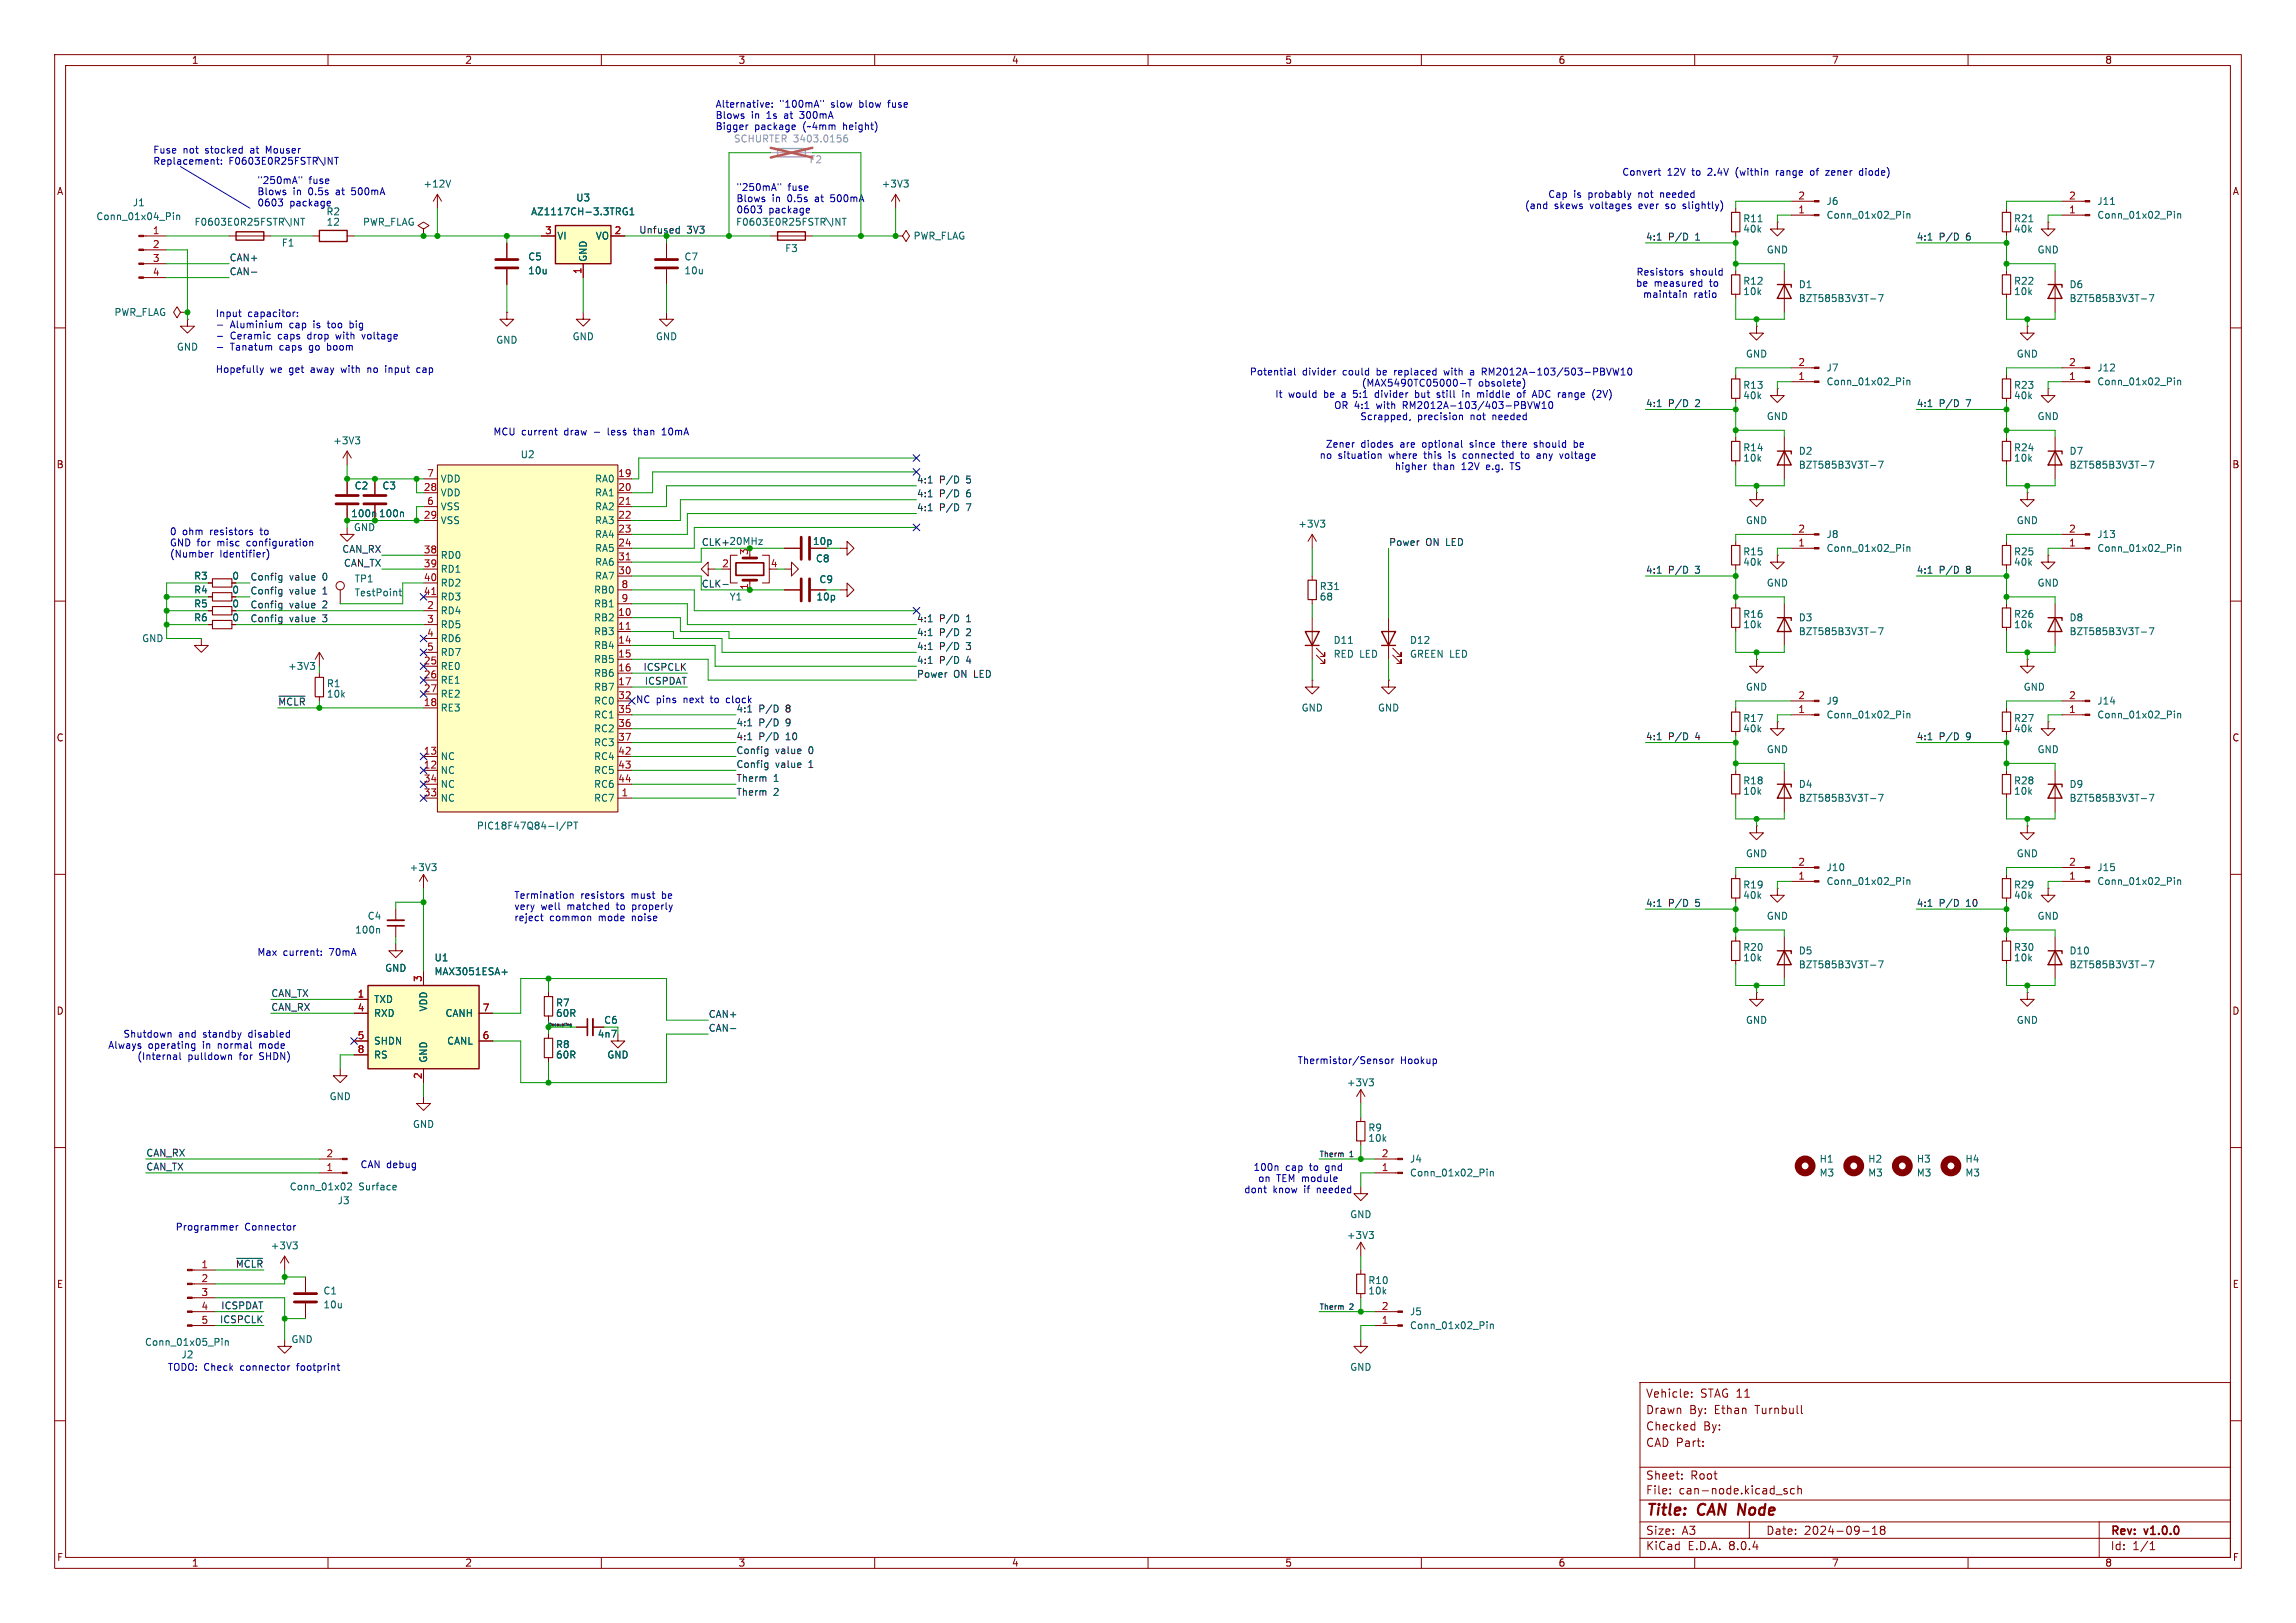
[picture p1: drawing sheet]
<svg xmlns="http://www.w3.org/2000/svg" width="420mm" height="297mm" viewBox="0 0 420 297" stroke-linecap="round" stroke-linejoin="round" font-family="sans-serif">
<defs><g id="words">
<g font-size="2.8" fill="#840000">
<text x="301" y="277.9">Title:</text>
<text x="310.6" y="277.9">CAN Node</text>
</g>
<g font-size="2.1" fill="#840000">
<text x="301" y="256">Vehicle:</text>
<text x="311" y="256">STAG 11</text>
<text x="301" y="262">Checked</text>
<text x="301" y="259">Drawn</text>
<text x="309" y="259">By:</text>
<text x="311.6" y="262">By:</text>
<text x="313.7" y="259">Ethan</text>
<text x="321.2" y="259">Turnbull</text>
<text x="301" y="265">CAD Part:</text>
<text x="301" y="273.7">File:</text>
<text x="301" y="271">Sheet:</text>
<text x="307.1" y="273.7">can-node.kicad_sch</text>
<text x="309.2" y="271">Root</text>
<text x="301" y="281.1">Size:</text>
<text x="307.6" y="281.1">A3</text>
<text x="323" y="281.1">Date:</text>
<text x="330" y="281.1">2024-09-18</text>
<text x="386" y="281.3">Rev:</text>
<text x="392.4" y="281.3">v1.0.0</text>
<text x="301" y="283.9">KiCad</text>
<text x="308.7" y="283.9">E.D.A.</text>
<text x="316.3" y="283.9">8.0.4</text>
<text x="386" y="283.9">Id:</text>
<text x="390.1" y="283.9">1/1</text>
</g>
<g font-size="1.8" fill="#840000">
<text x="35" y="11.9">1</text>
<text x="85" y="11.9">2</text>
<text x="135" y="11.9">3</text>
<text x="185" y="11.9">4</text>
<text x="235" y="11.9">5</text>
<text x="285" y="11.9">6</text>
<text x="335" y="11.9">7</text>
<text x="385" y="11.9">8</text>
<text x="10.3" y="35.9">A</text>
<text x="408.3" y="35.9">A</text>
<text x="10.3" y="85.9">B</text>
<text x="408.2" y="85.9">B</text>
<text x="148.6" y="99.9">10p</text>
<text x="42.4" y="106.3">0</text>
<text x="42.4" y="113.9">0</text>
<text x="42.4" y="111.4">0</text>
<text x="42.4" y="108.8">0</text>
<text x="10.3" y="135.9">C</text>
<text x="408.2" y="135.9">C</text>
<text x="10.3" y="185.9">D</text>
<text x="408.2" y="185.9">D</text>
<text x="10.3" y="235.9">E</text>
<text x="408.3" y="235.9">E</text>
<text x="10.3" y="285.9">F</text>
<text x="35" y="286.9">1</text>
<text x="85" y="286.9">2</text>
<text x="135" y="286.9">3</text>
<text x="185" y="286.9">4</text>
<text x="235" y="286.9">5</text>
<text x="285" y="286.9">6</text>
<text x="335" y="286.9">7</text>
<text x="385" y="286.9">8</text>
<text x="408.3" y="285.9">F</text>
</g>
<g font-size="1.8" fill="#0000c2">
<text x="130.8" y="19.8">Alternative:</text>
<text x="130.8" y="21.8">Blows</text>
<text x="130.8" y="23.9">Bigger</text>
<text x="137.4" y="21.8">in</text>
<text x="138" y="23.9">package</text>
<text x="140.3" y="21.8">1s</text>
<text x="142.6" y="19.8">&quot;100mA&quot;</text>
<text x="143.8" y="21.8">at</text>
<text x="146.8" y="21.8">300mA</text>
<text x="147" y="23.9">(~4mm</text>
<text x="152.1" y="19.8">slow</text>
<text x="154.5" y="23.9">height)</text>
<text x="157.5" y="19.8">blow</text>
<text x="162.9" y="19.8">fuse</text>
<text x="27.9" y="28.2">Fuse</text>
<text x="33.5" y="28.2">not</text>
<text x="37.7" y="28.2">stocked</text>
<text x="46.1" y="28.2">at</text>
<text x="49.1" y="28.2">Mouser</text>
<text x="27.9" y="30.2">Replacement:</text>
<text x="41.9" y="30.2">F0603E0R25FSTR\INT</text>
<text x="47" y="33.8">&quot;250mA&quot;</text>
<text x="47" y="35.8">Blows</text>
<text x="53.6" y="35.8">in</text>
<text x="56.5" y="33.8">fuse</text>
<text x="56.5" y="35.8">0.5s</text>
<text x="61.8" y="35.8">at</text>
<text x="64.8" y="35.8">500mA</text>
<text x="134.6" y="35">&quot;250mA&quot;</text>
<text x="144.1" y="35">fuse</text>
<text x="296.7" y="32.4">Convert</text>
<text x="305" y="32.4">12V</text>
<text x="309.6" y="32.4">to</text>
<text x="312.7" y="32.4">2.4V</text>
<text x="318" y="32.4">(within</text>
<text x="325.6" y="32.4">range</text>
<text x="332" y="32.4">of</text>
<text x="335.1" y="32.4">zener</text>
<text x="341.4" y="32.4">diode)</text>
<text x="47" y="37.9">0603</text>
<text x="53" y="37.9">package</text>
<text x="59.6" y="39.6">R2</text>
<text x="134.6" y="37.1">Blows</text>
<text x="134.6" y="39.1">0603</text>
<text x="140.6" y="39.1">package</text>
<text x="141.2" y="37.1">in</text>
<text x="144.2" y="37.1">0.5s</text>
<text x="149.4" y="37.1">at</text>
<text x="152.4" y="37.1">500mA</text>
<text x="278.8" y="38.5">(and</text>
<text x="283.1" y="36.4">Cap</text>
<text x="284.3" y="38.5">skews</text>
<text x="287.8" y="36.4">is</text>
<text x="290.7" y="36.4">probably</text>
<text x="291" y="38.5">voltages</text>
<text x="300" y="36.4">not</text>
<text x="300.1" y="38.5">ever</text>
<text x="304.2" y="36.4">needed</text>
<text x="305.2" y="38.5">so</text>
<text x="308.5" y="38.5">slightly)</text>
<text x="299.2" y="52.7">be</text>
<text x="299.3" y="50.6">Resistors</text>
<text x="302.6" y="52.7">measured</text>
<text x="309.1" y="50.6">should</text>
<text x="312.9" y="52.7">to</text>
<text x="39.4" y="58.1">Input</text>
<text x="45.3" y="58.1">capacitor:</text>
<text x="300.4" y="54.7">maintain</text>
<text x="309.8" y="54.7">ratio</text>
<text x="42.1" y="60.2">Aluminium</text>
<text x="42.1" y="62.2">Ceramic</text>
<text x="42.1" y="64.2">Tanatum</text>
<text x="51" y="62.2">caps</text>
<text x="51.3" y="64.2">caps</text>
<text x="53.1" y="60.2">cap</text>
<text x="56.6" y="62.2">drop</text>
<text x="56.9" y="64.2">go</text>
<text x="57.6" y="60.2">is</text>
<text x="60.3" y="64.2">boom</text>
<text x="60.4" y="60.2">too</text>
<text x="62" y="62.2">with</text>
<text x="64.6" y="60.2">big</text>
<text x="66.9" y="62.2">voltage</text>
<text x="39.4" y="68.3">Hopefully</text>
<text x="49.4" y="68.3">we</text>
<text x="53" y="68.3">get</text>
<text x="57.2" y="68.3">away</text>
<text x="62.9" y="68.3">with</text>
<text x="67.9" y="68.3">no</text>
<text x="71.4" y="68.3">input</text>
<text x="77.3" y="68.3">cap</text>
<text x="228.5" y="68.9">Potential</text>
<text x="238.2" y="68.9">divider</text>
<text x="245.7" y="68.9">could</text>
<text x="249" y="71">(MAX5490TC05000-T</text>
<text x="252.1" y="68.9">be</text>
<text x="255.5" y="68.9">replaced</text>
<text x="264.9" y="68.9">with</text>
<text x="269.8" y="68.9">a</text>
<text x="270.4" y="71">obsolete)</text>
<text x="272.2" y="68.9">RM2012A-103/503-PBVW10</text>
<text x="233.2" y="73">It</text>
<text x="235.7" y="73">would</text>
<text x="242.3" y="73">be</text>
<text x="244" y="75">OR 4:1</text>
<text x="245.7" y="73">a</text>
<text x="248" y="73">5:1</text>
<text x="248.7" y="77.1">Scrapped,</text>
<text x="251.9" y="75">with</text>
<text x="252.2" y="73">divider</text>
<text x="256.9" y="75">RM2012A-103/403-PBVW10</text>
<text x="259.3" y="77.1">precision</text>
<text x="259.7" y="73">but</text>
<text x="263.9" y="73">still</text>
<text x="268.8" y="73">in</text>
<text x="269.1" y="77.1">not</text>
<text x="271.7" y="73">middle</text>
<text x="273.3" y="77.1">needed</text>
<text x="279.2" y="73">of</text>
<text x="282.3" y="73">ADC range</text>
<text x="293.6" y="73">(2V)</text>
<text x="90.2" y="79.8">MCU current</text>
<text x="103.3" y="79.8">draw</text>
<text x="108.9" y="79.8">-</text>
<text x="111.7" y="79.8">less</text>
<text x="116.6" y="79.8">than</text>
<text x="122" y="79.8">10mA</text>
<text x="242.4" y="82.1">Zener</text>
<text x="248.9" y="82.1">diodes</text>
<text x="256.3" y="82.1">are</text>
<text x="260.5" y="82.1">optional</text>
<text x="269.4" y="82.1">since</text>
<text x="275.5" y="82.1">there</text>
<text x="281.5" y="82.1">should</text>
<text x="289" y="82.1">be</text>
<text x="241.3" y="84.2">no</text>
<text x="244.8" y="84.2">situation</text>
<text x="254.2" y="84.2">where</text>
<text x="255" y="86.2">higher</text>
<text x="260.8" y="84.2">this</text>
<text x="262.1" y="86.2">than</text>
<text x="265.5" y="84.2">is</text>
<text x="267.5" y="86.2">12V</text>
<text x="268.3" y="84.2">connected</text>
<text x="272.2" y="86.2">e.g.</text>
<text x="276.8" y="86.2">TS</text>
<text x="279.2" y="84.2">to</text>
<text x="282.2" y="84.2">any</text>
<text x="286.6" y="84.2">voltage</text>
<text x="31" y="98">0</text>
<text x="31" y="100.1">GND for</text>
<text x="33.4" y="98">ohm</text>
<text x="38.5" y="98">resistors</text>
<text x="39.9" y="100.1">misc</text>
<text x="45.4" y="100.1">configuration</text>
<text x="47.9" y="98">to</text>
<text x="31" y="102.1">(Number</text>
<text x="40.2" y="102.1">Identifier)</text>
<text x="116.3" y="128.9">NC pins</text>
<text x="125.1" y="128.9">next</text>
<text x="130.3" y="128.9">to</text>
<text x="133.3" y="128.9">clock</text>
<text x="134.6" y="130.5">4:1</text>
<text x="94" y="164.6">Termination</text>
<text x="94" y="166.6">very</text>
<text x="99" y="166.6">well</text>
<text x="103.9" y="166.6">matched</text>
<text x="106.2" y="164.6">resistors</text>
<text x="113.1" y="166.6">to</text>
<text x="115.6" y="164.6">must</text>
<text x="116.1" y="166.6">properly</text>
<text x="121.4" y="164.6">be</text>
<text x="94" y="168.7">reject</text>
<text x="100.5" y="168.7">common</text>
<text x="109.6" y="168.7">mode</text>
<text x="115.9" y="168.7">noise</text>
<text x="47" y="175">Max</text>
<text x="51.8" y="175">current:</text>
<text x="60.3" y="175">70mA</text>
<text x="22.5" y="190">Shutdown</text>
<text x="32.7" y="190">and</text>
<text x="37.3" y="190">standby</text>
<text x="45.8" y="190">disabled</text>
<text x="19.7" y="192">Always</text>
<text x="25" y="194.1">(Internal</text>
<text x="27.1" y="192">operating</text>
<text x="34.4" y="194.1">pulldown</text>
<text x="37.2" y="192">in</text>
<text x="40.1" y="192">normal</text>
<text x="43.9" y="194.1">for</text>
<text x="47.8" y="194.1">SHDN)</text>
<text x="47.9" y="192">mode</text>
<text x="237.3" y="194.9">Thermistor/Sensor</text>
<text x="256.2" y="194.9">Hookup</text>
<text x="65.8" y="214">CAN debug</text>
<text x="229.2" y="214.5">100n</text>
<text x="235.1" y="214.5">cap</text>
<text x="239.7" y="214.5">to</text>
<text x="242.7" y="214.5">gnd</text>
<text x="227.5" y="218.6">dont</text>
<text x="230" y="216.5">on</text>
<text x="232.8" y="218.6">know</text>
<text x="233.5" y="216.5">TEM module</text>
<text x="238.7" y="218.6">if</text>
<text x="241.2" y="218.6">needed</text>
<text x="32" y="225.4">Programmer</text>
<text x="44.8" y="225.4">Connector</text>
<text x="30.6" y="251.1">TODO: Check</text>
<text x="44.1" y="251.1">connector</text>
<text x="54.6" y="251.1">footprint</text>
</g>
<g font-size="1.8" fill="#989898">
<text x="134.2" y="26.3">SCHURTER 3403.0156</text>
<text x="148" y="30.1">F2</text>
</g>
<g font-size="1.8" fill="#006464">
<text x="77.4" y="34.5">+12V</text>
<text x="161.2" y="34.5">+3V3</text>
<text x="17.5" y="40.5">Conn_01x04_Pin</text>
<text x="24.2" y="37.9">J1</text>
<text x="35.5" y="41.5">F0603E0R25FSTR\INT</text>
<text x="59.6" y="41.5">12</text>
<text x="66.3" y="41.5">PWR_FLAG</text>
<text x="97.1" y="39.6">AZ1117CH-3.3TRG1</text>
<text x="105.3" y="37.1">U3</text>
<text x="134.5" y="41.5">F0603E0R25FSTR\INT</text>
<text x="318.8" y="40.9">R11</text>
<text x="334" y="37.7">J6</text>
<text x="334" y="40.2">Conn_01x02_Pin</text>
<text x="368.3" y="40.9">R21</text>
<text x="383.6" y="37.7">J11</text>
<text x="383.6" y="40.2">Conn_01x02_Pin</text>
<text x="51.5" y="45.3">F1</text>
<text x="96.5" y="47.9">C5</text>
<text x="101.9" y="44">VI</text>
<text x="108.9" y="44">VO</text>
<text x="125.1" y="47.9">C7</text>
<text x="143.5" y="46.3">F3</text>
<text x="167" y="44">PWR_FLAG</text>
<text x="318.8" y="42.8">40k</text>
<text x="323.1" y="46.6">GND</text>
<text x="368.3" y="42.8">40k</text>
<text x="372.6" y="46.6">GND</text>
<text x="96.5" y="50.4">10u</text>
<text x="107.5" y="48" transform="rotate(-90 107.5 48)">GND</text>
<text x="125.1" y="50.4">10u</text>
<text x="318.8" y="52.3">R12</text>
<text x="328.9" y="52.9">D1</text>
<text x="368.3" y="52.3">R22</text>
<text x="378.5" y="52.9">D6</text>
<text x="20.8" y="58">PWR_FLAG</text>
<text x="318.8" y="54.2">10k</text>
<text x="328.9" y="55.5">BZT585B3V3T-7</text>
<text x="368.3" y="54.2">10k</text>
<text x="378.5" y="55.5">BZT585B3V3T-7</text>
<text x="32.3" y="64.4">GND</text>
<text x="90.7" y="63.1">GND</text>
<text x="104.6" y="62.5">GND</text>
<text x="119.9" y="62.5">GND</text>
<text x="319.3" y="65.6">GND</text>
<text x="368.8" y="65.6">GND</text>
<text x="318.8" y="71.3">R13</text>
<text x="334" y="68.2">J7</text>
<text x="334" y="70.7">Conn_01x02_Pin</text>
<text x="368.3" y="71.3">R23</text>
<text x="383.6" y="68.2">J12</text>
<text x="383.6" y="70.7">Conn_01x02_Pin</text>
<text x="318.8" y="73.3">40k</text>
<text x="323.1" y="77.1">GND</text>
<text x="368.3" y="73.3">40k</text>
<text x="372.6" y="77.1">GND</text>
<text x="60.9" y="81.5">+3V3</text>
<text x="318.8" y="82.8">R14</text>
<text x="328.9" y="83.4">D2</text>
<text x="368.3" y="82.8">R24</text>
<text x="378.5" y="83.4">D7</text>
<text x="64.8" y="89.8">C2</text>
<text x="69.9" y="89.8">C3</text>
<text x="80.5" y="88.5">VDD</text>
<text x="95.1" y="84">U2</text>
<text x="108.8" y="88.5">RA0</text>
<text x="318.8" y="84.7">10k</text>
<text x="328.9" y="86">BZT585B3V3T-7</text>
<text x="368.3" y="84.7">10k</text>
<text x="378.5" y="86">BZT585B3V3T-7</text>
<text x="64.1" y="94.8">100n</text>
<text x="69.2" y="94.8">100n</text>
<text x="80.5" y="91">VDD</text>
<text x="80.5" y="93.6">VSS</text>
<text x="108.8" y="91">RA1</text>
<text x="108.8" y="93.6">RA2</text>
<text x="64.6" y="97.4">GND</text>
<text x="80.5" y="96.1">VSS</text>
<text x="108.8" y="96.1">RA3</text>
<text x="108.8" y="98.7">RA4</text>
<text x="108.8" y="101.2">RA5</text>
<text x="237.4" y="96.7">+3V3</text>
<text x="318.8" y="101.8">R15</text>
<text x="319.3" y="96.1">GND</text>
<text x="334" y="98.7">J8</text>
<text x="334" y="101.2">Conn_01x02_Pin</text>
<text x="368.3" y="101.8">R25</text>
<text x="368.8" y="96.1">GND</text>
<text x="383.6" y="98.7">J13</text>
<text x="383.6" y="101.2">Conn_01x02_Pin</text>
<text x="35.4" y="106.3">R3</text>
<text x="64.8" y="106.8">TP1</text>
<text x="80.5" y="102.5">RD0</text>
<text x="80.5" y="105">RD1</text>
<text x="80.5" y="107.5">RD2</text>
<text x="108.8" y="106.3">RA7</text>
<text x="108.8" y="103.7">RA6</text>
<text x="149.2" y="103.1">C8</text>
<text x="149.8" y="106.9">C9</text>
<text x="318.8" y="103.7">40k</text>
<text x="323.1" y="107.5">GND</text>
<text x="368.3" y="103.7">40k</text>
<text x="372.6" y="107.5">GND</text>
<text x="35.4" y="113.9">R6</text>
<text x="35.4" y="111.4">R5</text>
<text x="35.4" y="108.8">R4</text>
<text x="64.8" y="109.3">TestPoint</text>
<text x="80.5" y="112.6">RD4</text>
<text x="80.5" y="110.1">RD3</text>
<text x="108.6" y="113.9">RB2</text>
<text x="108.6" y="108.8">RB0</text>
<text x="108.6" y="111.4">RB1</text>
<text x="133.4" y="110.1">Y1</text>
<text x="149.2" y="110.1">10p</text>
<text x="241.3" y="108.2">R31</text>
<text x="241.3" y="110.1">68</text>
<text x="318.8" y="113.3">R16</text>
<text x="328.9" y="113.9">D3</text>
<text x="368.3" y="113.3">R26</text>
<text x="378.5" y="113.9">D8</text>
<text x="25.9" y="117.7">GND</text>
<text x="80.5" y="115.2">RD5</text>
<text x="80.5" y="117.7">RD6</text>
<text x="108.6" y="116.4">RB3</text>
<text x="108.6" y="119">RB4</text>
<text x="243.8" y="118">D11</text>
<text x="257.8" y="118">D12</text>
<text x="318.8" y="115.2">10k</text>
<text x="328.9" y="116.4">BZT585B3V3T-7</text>
<text x="368.3" y="115.2">10k</text>
<text x="378.5" y="116.4">BZT585B3V3T-7</text>
<text x="52.6" y="122.8">+3V3</text>
<text x="59.7" y="126">R1</text>
<text x="80.5" y="122.8">RE0</text>
<text x="80.5" y="125.3">RE1</text>
<text x="80.5" y="120.2">RD7</text>
<text x="108.6" y="121.5">RB5</text>
<text x="108.6" y="124.1">RB6</text>
<text x="243.8" y="120.6">RED LED</text>
<text x="257.8" y="120.6">GREEN LED</text>
<text x="59.7" y="127.9">10k</text>
<text x="80.5" y="130.4">RE3</text>
<text x="80.5" y="127.9">RE2</text>
<text x="108.6" y="126.6">RB7</text>
<text x="108.6" y="129.1">RC0</text>
<text x="108.6" y="131.7">RC1</text>
<text x="238" y="130.4">GND</text>
<text x="252" y="130.4">GND</text>
<text x="319.3" y="126.6">GND</text>
<text x="334" y="129.1">J9</text>
<text x="334" y="131.7">Conn_01x02_Pin</text>
<text x="370.1" y="126.6">GND</text>
<text x="383.6" y="129.1">J14</text>
<text x="383.6" y="131.7">Conn_01x02_Pin</text>
<text x="108.6" y="134.2">RC2</text>
<text x="108.6" y="136.8">RC3</text>
<text x="318.8" y="132.3">R17</text>
<text x="318.8" y="134.2">40k</text>
<text x="368.3" y="132.3">R27</text>
<text x="368.3" y="134.2">40k</text>
<text x="80.5" y="141.8">NC</text>
<text x="80.5" y="139.3">NC</text>
<text x="108.6" y="139.3">RC4</text>
<text x="108.6" y="141.8">RC5</text>
<text x="318.8" y="143.7">R18</text>
<text x="323.1" y="138">GND</text>
<text x="368.3" y="143.7">R28</text>
<text x="372.6" y="138">GND</text>
<text x="80.5" y="146.9">NC</text>
<text x="80.5" y="144.4">NC</text>
<text x="108.6" y="146.9">RC7</text>
<text x="108.6" y="144.4">RC6</text>
<text x="318.8" y="145.6">10k</text>
<text x="328.9" y="144.4">D4</text>
<text x="328.9" y="146.9">BZT585B3V3T-7</text>
<text x="368.3" y="145.6">10k</text>
<text x="378.5" y="144.4">D9</text>
<text x="378.5" y="146.9">BZT585B3V3T-7</text>
<text x="87.1" y="152">PIC18F47Q84-I/PT</text>
<text x="74.8" y="159.6">+3V3</text>
<text x="319.3" y="157.1">GND</text>
<text x="334" y="159.6">J10</text>
<text x="368.8" y="157.1">GND</text>
<text x="383.6" y="159.6">J15</text>
<text x="318.8" y="162.8">R19</text>
<text x="318.8" y="164.7">40k</text>
<text x="334" y="162.2">Conn_01x02_Pin</text>
<text x="368.3" y="162.8">R29</text>
<text x="368.3" y="164.7">40k</text>
<text x="383.6" y="162.2">Conn_01x02_Pin</text>
<text x="64.9" y="171">100n</text>
<text x="67.2" y="168.5">C4</text>
<text x="323.1" y="168.5">GND</text>
<text x="372.6" y="168.5">GND</text>
<text x="70.4" y="178">GND</text>
<text x="79.4" y="176.1">U1</text>
<text x="79.4" y="178.7">MAX3051ESA+</text>
<text x="318.8" y="174.2">R20</text>
<text x="318.8" y="176.1">10k</text>
<text x="328.9" y="174.9">D5</text>
<text x="328.9" y="177.4">BZT585B3V3T-7</text>
<text x="368.3" y="174.2">R30</text>
<text x="368.3" y="176.1">10k</text>
<text x="378.5" y="174.9">D10</text>
<text x="378.5" y="177.4">BZT585B3V3T-7</text>
<text x="68.3" y="183.7">TXD</text>
<text x="78.3" y="185.2" transform="rotate(-90 78.3 185.2)">VDD</text>
<text x="101.6" y="184.4">R7</text>
<text x="68.3" y="186.3">RXD</text>
<text x="68.3" y="191.4">SHDN</text>
<text x="81.4" y="186.3">CANH</text>
<text x="81.7" y="191.4">CANL</text>
<text x="101.6" y="192">R8</text>
<text x="101.6" y="186.3">60R</text>
<text x="109.2" y="190.1">4n7</text>
<text x="110.4" y="187.6">C6</text>
<text x="319.3" y="187.6">GND</text>
<text x="368.8" y="187.6">GND</text>
<text x="68.3" y="193.9">RS</text>
<text x="78.3" y="194.6" transform="rotate(-90 78.3 194.6)">GND</text>
<text x="101.6" y="193.9">60R</text>
<text x="111" y="193.9">GND</text>
<text x="60.2" y="201.5">GND</text>
<text x="246.3" y="199">+3V3</text>
<text x="75.4" y="206.6">GND</text>
<text x="250.2" y="207.2">R9</text>
<text x="250.2" y="209.1">10k</text>
<text x="257.8" y="213">J4</text>
<text x="257.8" y="215.5">Conn_01x02_Pin</text>
<text x="332.8" y="213">H1</text>
<text x="332.8" y="215.5">M3</text>
<text x="341.6" y="213">H2</text>
<text x="341.6" y="215.5">M3</text>
<text x="350.5" y="213">H3</text>
<text x="350.5" y="215.5">M3</text>
<text x="359.4" y="213">H4</text>
<text x="359.4" y="215.5">M3</text>
<text x="52.9" y="218">Conn_01x02</text>
<text x="61.7" y="220.6">J3</text>
<text x="65.6" y="218">Surface</text>
<text x="246.3" y="226.9">+3V3</text>
<text x="246.9" y="223.1">GND</text>
<text x="49.4" y="228.8">+3V3</text>
<text x="59.1" y="237.1">C1</text>
<text x="59.1" y="239.6">10u</text>
<text x="250.2" y="237.1">10k</text>
<text x="250.2" y="235.2">R10</text>
<text x="53.2" y="246">GND</text>
<text x="257.8" y="240.9">J5</text>
<text x="257.8" y="243.4">Conn_01x02_Pin</text>
<text x="26.4" y="246.5">Conn_01x05_Pin</text>
<text x="33.1" y="248.8">J2</text>
<text x="246.9" y="251.1">GND</text>
</g>
<g font-size="1.8" fill="#a90000">
<text x="328.9" y="39.1">1</text>
<text x="328.9" y="36.6">2</text>
<text x="378.4" y="39.1">1</text>
<text x="378.4" y="36.6">2</text>
<text x="27.9" y="42.9">1</text>
<text x="27.9" y="45.5">2</text>
<text x="99.6" y="42.9">3</text>
<text x="112.3" y="42.9">2</text>
<text x="27.9" y="48">3</text>
<text x="27.9" y="50.5">4</text>
<text x="106.4" y="50.2" transform="rotate(-90 106.4 50.2)">1</text>
<text x="328.9" y="69.6">1</text>
<text x="328.9" y="67.1">2</text>
<text x="378.4" y="69.6">1</text>
<text x="378.4" y="67.1">2</text>
<text x="77.4" y="89.9">28</text>
<text x="78" y="87.4">7</text>
<text x="113" y="87.4">19</text>
<text x="113" y="89.9">20</text>
<text x="77.4" y="95">29</text>
<text x="78" y="92.5">6</text>
<text x="113" y="92.5">21</text>
<text x="113" y="95">22</text>
<text x="77.4" y="101.3">38</text>
<text x="113" y="97.5">23</text>
<text x="113" y="100.1">24</text>
<text x="136.9" y="101.7" transform="rotate(-90 136.9 101.7)">3</text>
<text x="328.9" y="100.1">1</text>
<text x="328.9" y="97.5">2</text>
<text x="378.4" y="100.1">1</text>
<text x="378.4" y="97.5">2</text>
<text x="77.4" y="103.9">39</text>
<text x="77.4" y="106.4">40</text>
<text x="113" y="105.2">30</text>
<text x="113" y="102.6">31</text>
<text x="113.6" y="107.7">8</text>
<text x="132" y="103.9">2</text>
<text x="140.9" y="103.9">4</text>
<text x="77.4" y="109">41</text>
<text x="78" y="111.5">2</text>
<text x="113" y="112.8">10</text>
<text x="113.6" y="110.2">9</text>
<text x="136.9" y="108" transform="rotate(-90 136.9 108)">1</text>
<text x="78" y="114">3</text>
<text x="78" y="116.6">4</text>
<text x="78" y="119.1">5</text>
<text x="113" y="115.3">11</text>
<text x="113" y="117.9">14</text>
<text x="77.4" y="121.7">25</text>
<text x="77.4" y="124.2">26</text>
<text x="113" y="120.4">15</text>
<text x="113" y="122.9">16</text>
<text x="113" y="125.5">17</text>
<text x="77.4" y="129.3">18</text>
<text x="77.4" y="126.7">27</text>
<text x="113" y="128">32</text>
<text x="113" y="130.6">35</text>
<text x="328.9" y="130.6">1</text>
<text x="328.9" y="128">2</text>
<text x="378.4" y="130.6">1</text>
<text x="378.4" y="128">2</text>
<text x="113" y="133.1">36</text>
<text x="113" y="135.6">37</text>
<text x="77.4" y="140.7">12</text>
<text x="77.4" y="138.2">13</text>
<text x="77.4" y="143.3">34</text>
<text x="113" y="138.2">42</text>
<text x="113" y="140.7">43</text>
<text x="113" y="143.3">44</text>
<text x="77.4" y="145.8">33</text>
<text x="113.6" y="145.8">1</text>
<text x="328.9" y="161">1</text>
<text x="328.9" y="158.5">2</text>
<text x="378.4" y="161">1</text>
<text x="378.4" y="158.5">2</text>
<text x="77.2" y="179.8" transform="rotate(-90 77.2 179.8)">3</text>
<text x="65.3" y="182.6">1</text>
<text x="65.3" y="185.2">4</text>
<text x="88.2" y="185.2">7</text>
<text x="65.3" y="190.2">5</text>
<text x="88.2" y="190.2">6</text>
<text x="65.3" y="192.8">8</text>
<text x="77.2" y="197.6" transform="rotate(-90 77.2 197.6)">2</text>
<text x="59.6" y="214.4">1</text>
<text x="59.6" y="211.8">2</text>
<text x="252.7" y="214.4">1</text>
<text x="252.7" y="211.8">2</text>
<text x="36.8" y="232.2">1</text>
<text x="36.8" y="234.7">2</text>
<text x="36.8" y="237.2">3</text>
<text x="36.8" y="239.8">4</text>
<text x="252.7" y="239.8">2</text>
<text x="36.8" y="242.3">5</text>
<text x="252.7" y="242.3">1</text>
</g>
<g font-size="1.8" fill="#0f0f0f">
<text x="41.9" y="47.9">CAN+</text>
<text x="116.8" y="42.8">Unfused</text>
<text x="125.6" y="42.8">3V3</text>
<text x="301" y="44.1">4:1</text>
<text x="305.2" y="44.1">P/D</text>
<text x="310.2" y="44.1">1</text>
<text x="350.5" y="44.1">4:1</text>
<text x="354.7" y="44.1">P/D</text>
<text x="359.8" y="44.1">6</text>
<text x="41.9" y="50.5">CAN-</text>
<text x="301" y="74.6">4:1</text>
<text x="305.2" y="74.6">P/D</text>
<text x="310.2" y="74.6">2</text>
<text x="350.5" y="74.6">4:1</text>
<text x="354.7" y="74.6">P/D</text>
<text x="359.8" y="74.6">7</text>
<text x="167.6" y="88.6">4:1</text>
<text x="171.8" y="88.6">P/D</text>
<text x="176.9" y="88.6">5</text>
<text x="167.6" y="93.6">4:1</text>
<text x="167.6" y="91.1">4:1</text>
<text x="171.8" y="93.6">P/D</text>
<text x="171.8" y="91.1">P/D</text>
<text x="176.9" y="93.6">7</text>
<text x="176.9" y="91.1">6</text>
<text x="62.5" y="101.3">CAN_RX</text>
<text x="128.3" y="100">CLK+ 20MHz</text>
<text x="254" y="100">Power</text>
<text x="260.8" y="100">ON LED</text>
<text x="45.7" y="106.3">Config</text>
<text x="52.9" y="106.3">value</text>
<text x="59.1" y="106.3">0</text>
<text x="62.8" y="103.8">CAN_TX</text>
<text x="128.3" y="107.6">CLK-</text>
<text x="301" y="105.1">4:1</text>
<text x="305.2" y="105.1">P/D</text>
<text x="310.2" y="105.1">3</text>
<text x="350.5" y="105.1">4:1</text>
<text x="354.7" y="105.1">P/D</text>
<text x="359.8" y="105.1">8</text>
<text x="45.7" y="108.9">Config</text>
<text x="45.7" y="111.4">Config</text>
<text x="45.7" y="114">Config</text>
<text x="52.9" y="108.9">value</text>
<text x="52.9" y="111.4">value</text>
<text x="52.9" y="114">value</text>
<text x="59.1" y="108.9">1</text>
<text x="59.1" y="111.4">2</text>
<text x="59.1" y="114">3</text>
<text x="167.6" y="114">4:1</text>
<text x="171.8" y="114">P/D</text>
<text x="176.9" y="114">1</text>
<text x="167.6" y="116.5">4:1</text>
<text x="167.6" y="119">4:1</text>
<text x="171.8" y="116.5">P/D</text>
<text x="171.8" y="119">P/D</text>
<text x="176.9" y="116.5">2</text>
<text x="176.9" y="119">3</text>
<text x="117.6" y="122.8">ICSPCLK</text>
<text x="117.8" y="125.4">ICSPDAT</text>
<text x="167.6" y="124.1">Power</text>
<text x="167.6" y="121.6">4:1</text>
<text x="171.8" y="121.6">P/D</text>
<text x="174.4" y="124.1">ON LED</text>
<text x="176.9" y="121.6">4</text>
<text x="138.8" y="130.5">P/D</text>
<text x="143.9" y="130.5">8</text>
<text x="134.6" y="133">4:1</text>
<text x="134.6" y="135.5">4:1</text>
<text x="138.8" y="133">P/D</text>
<text x="138.8" y="135.5">P/D</text>
<text x="143.9" y="133">9</text>
<text x="143.9" y="135.5">10</text>
<text x="301" y="135.5">4:1</text>
<text x="305.2" y="135.5">P/D</text>
<text x="310.2" y="135.5">4</text>
<text x="350.5" y="135.5">4:1</text>
<text x="354.7" y="135.5">P/D</text>
<text x="359.8" y="135.5">9</text>
<text x="134.6" y="143.2">Therm</text>
<text x="134.6" y="138.1">Config</text>
<text x="134.6" y="140.6">Config</text>
<text x="141.5" y="143.2">1</text>
<text x="141.8" y="138.1">value</text>
<text x="141.8" y="140.6">value</text>
<text x="148" y="138.1">0</text>
<text x="148" y="140.6">1</text>
<text x="134.6" y="145.7">Therm</text>
<text x="141.5" y="145.7">2</text>
<text x="301" y="166">4:1</text>
<text x="305.2" y="166">P/D</text>
<text x="310.2" y="166">5</text>
<text x="350.5" y="166">4:1</text>
<text x="354.7" y="166">P/D</text>
<text x="359.8" y="166">10</text>
<text x="49.5" y="185.1">CAN_RX</text>
<text x="49.5" y="182.5">CAN_TX</text>
<text x="129.5" y="188.9">CAN-</text>
<text x="129.5" y="186.3">CAN+</text>
<text x="26.7" y="214.3">CAN_TX</text>
<text x="26.7" y="211.7">CAN_RX</text>
<text x="43" y="232.1">~{MCLR}</text>
<text x="40.4" y="239.7">ICSPDAT</text>
<text x="40.1" y="242.2">ICSPCLK</text>
</g>
<text font-size="1.8" fill="#009600" x="50.8" y="129.2">~{MCLR}</text>
<g font-size="1.4" fill="#0f0f0f">
<text x="241.3" y="211.8">Therm</text>
<text x="246.9" y="211.8">1</text>
<text x="241.3" y="239.8">Therm</text>
<text x="246.9" y="239.8">2</text>
</g>
<text font-size=".7" fill="#0f0f0f" x="100.3" y="187.8">Decoupling</text>
</g></defs>
<g fill="none" stroke="#840000" stroke-width=".18">
<path d="M10 10h400v277h-400zM12 12h396v273h-396zM60 10v2M110 10v2M160 10v2M210 10v2M260 10v2M310 10v2M360 10v2M10 60h2M26.3 43.2h4.2M26.3 50.8h4.2"/>
<path d="M26.3 48.3h4.2M26.3 45.7h4.2M33 57.2l-.6-1.1-.7 1.1 .7 1 .6-1h1.3M34.3 57.2h.1M34.3 58.4v1.3h1.3l-1.3 1.3-1.3-1.3h1.3M34.3 58.4h.1M41.9 43.2h7.6M57.1 43.2h1.3M63.5 43.2h1.3M77.5 41.9l1-.6-1-.7-1 .7 1 .6v1.3M77.5 43.2h.1M92.7 57.2v1.2h1.3l-1.3 1.3-1.3-1.3h1.3"/>
<path d="M92.7 57.2h.1M92.7 44.5v2.7M92.7 49.3v2.8M106.7 57.2v1.2h1.2l-1.2 1.3-1.3-1.3h1.3M121.9 57.2v1.2h1.3l-1.3 1.3-1.3-1.3h1.3M374.6 40.6v1.3h1.3l-1.3 1.3-1.2-1.3h1.2M374.6 40.6h.1M408 60h2M317.5 68.6v.7M317.5 72.9v.8M325.1 71.1v1.3h1.3l-1.3 1.3-1.3-1.3h1.3M325.1 71.1h.1"/>
<path d="M63.5 82.6l-.8 1.2M63.5 82.6v2.5M63.5 82.6l.8 1.2M240 97.8v2.5M240 97.8l-.7 1.3M240 97.8l.8 1.3M317.5 99.1v.7M367 99.1v.7M370.8 90.2v1.2h1.3l-1.3 1.3-1.2-1.3h1.2M370.8 90.2h.1M377.2 97.8h4.2M10 110h2"/>
<path d="M133.3 104.1h.3M134.9 101.6h-1.3v5.1h1.3M137.2 106.2v1.8M139.4 101.6h1.3v5.1h-1.3M143.5 104.1h1.3v-1.2l1.2 1.2-1.2 1.3v-1.3M143.5 100.3h2.8M143.5 108h2.8M148.3 108h2.8M153.7 100.3h1.2v-1.2l1.3 1.2-1.3 1.3v-1.3M153.7 108h1.2v-1.3l1.3 1.3-1.3 1.2v-1.2M240 105.4v.8M240 109.7v.8"/>
<path d="M240 113v7.7M240.8 119.9l1.5 1.5v-.7v.7h-.7M240.8 118.6l1.5 1.5v-.7v.7h-.7M254 113v7.7M254.8 119.9l1.5 1.5v-.7v.7h-.8M254.8 118.6l1.5 1.5v-.7v.7h-.8M317.5 103.4v.7M325.1 101.6v1.3h1.3l-1.3 1.2-1.3-1.2h1.3M325.1 101.6h.1M326.4 110.5v7.6M367 103.4v.7M367 110.5v.8"/>
<path d="M367 114.8v.8M374.6 101.6v1.3h1.3l-1.3 1.2-1.2-1.2h1.2M374.6 101.6h.1M375.9 110.5v7.6M377.2 100.3h4.2M408 110h2M240 124.5v1.2h1.3l-1.3 1.3-1.2-1.3h1.2M240 124.5h.1M254 124.5v1.2h1.3l-1.3 1.3-1.3-1.3h1.3M254 124.5h.1M327.7 128.3h4.2M327.7 130.8h4.2"/>
<path d="M10 160h2M317.5 141v.7M317.5 145.3v.8M326.4 141v7.6M327.7 158.8h4.2M367 141v.7M367 145.3v.8M370.8 151.1v1.3h1.3l-1.3 1.3-1.2-1.3h1.2M370.8 151.1h.1M375.9 141v7.6M408 160h2M317.5 160v.8"/>
<path d="M317.5 164.3v.8M317.5 171.5v.7M317.5 175.8v.7M327.7 161.3h4.2M367 160v.8M367 164.3v.8M10 210h2M408 210h2M10 260h2M300 253h108v32h-108zM309.4 255.5v.2M309.4 254.8v.1"/>
<path d="M329.5 257.2v1.3l.2 .2M408 260h2M300 278.5h108M300 274.5h108M300 268.5h108M305.5 273.2v.2M305.5 272.5v.1M307.7 270.5v.2M307.7 269.8v.1M309.6 260.7l.4 .1M310 260.2v1.5M310 261.6l-.4 .1"/>
<path d="M311.5 264.5v.2M311.5 263.8v.1M320 278.5v3M326.9 272.5l-.4-.1-.2 .2 .1 .2 .5 .2v.3h-.6M328.2 272.5l-.4-.1-.3 .3v.4l.2 .2h.5M328.9 272.5l.2-.1 .3 .1 .1 .9M328.9 271.9v1.5M342.5 279.7l.4-.4v1.5M344.2 279.9l-.3 .3v.3l.3 .3h.3l.3-.3-.1-.4-.2-.2M344.2 279.9l-.3-.3 .3-.3h.3l.3 .3-.3 .3M344.2 279.9h.3M384 278.5v6.5"/>
<path d="M60 285v2M110 285v2M160 285v2M210 285v2M260 285v2M300 281.5h108M310 285v2M340.7 280.2h1.2M342.5 280.8h.9M360 285v2M393.3 283.6h.9M393.3 282.5l.4-.4v1.5"/>
</g>
<g fill="none" stroke="#840000" stroke-width=".25">
<path d="M43.2 42.4h5.1v1.5h-5.1zM58.4 42.2h5.1v2h-5.1zM238.8 115.6h2.5l-1.3 2.5zM238.8 118.1h2.5M252.7 115.6h2.6l-1.3 2.5zM252.7 118.1h2.6M325.1 113h2.6v.5M326.4 113l1.3 2.6h-2.6zM374.6 113h2.6v.5M375.9 113l1.3 2.6h-2.6zM325.1 143.5h2.6v.5M326.4 143.5l1.3 2.6h-2.6z"/>
<path d="M374.6 143.5h2.6v.5M375.9 143.5l1.3 2.6h-2.6z"/>
</g>
<g fill="none" stroke="#006464" stroke-width=".18">
<path d="M31.7 38.9v.2M31.7 39.4v.8M32.3 39.4v.8M32.3 39.5l.2-.1h.3l.1 .8M53.9 39.9l.7 1.3v-1.3M55 39.9h.7M55.4 39.9v1.3M65 80h.8l-.4 .4M65.6 80.4l.2 .3v.3l-.2 .2M241.5 95.2h.8l-.4 .5M242.1 95.7l.2 .2v.3l-.2 .3M397.7 99.6v.2"/>
<path d="M244.1 107.9h.8M246.7 117.7h.7M342.2 115.7h.9M343.6 114.9h.9l-.6 1.2M391.7 115.7h1M393.1 114.9h.9l-.6 1.2M397.7 100.1v.8M398.3 100.1v.8M398.3 100.2l.2-.1h.3l.1 .8M348.2 130.1v.1M348.2 130.5v.9M348.8 130.5v.9"/>
<path d="M348.8 130.7l.2-.2 .3 .1 .1 .8M342.2 146.1h.9M343.6 145.4h.9l-.6 1.2M391.7 146.1h1M393.1 145.4h.9l-.6 1.2M348.2 160.6v.1M348.2 161v.9M348.8 161v.9M348.8 161.1l.2-.1 .3 .1 .1 .8"/>
</g>
<path d="M316.7 69.3h1.6v3.6h-1.6zM316.7 99.8h1.6v3.6h-1.6zM366.3 99.8h1.5v3.6h-1.5zM239.3 106.2h1.5v3.5h-1.5zM366.3 111.3h1.5v3.5h-1.5zM316.7 141.7h1.6v3.6h-1.6zM366.3 141.7h1.5v3.6h-1.5zM316.7 160.8h1.6v3.5h-1.6zM316.7 172.2h1.6v3.6h-1.6zM366.3 160.8h1.5v3.5h-1.5z" fill="none" stroke="#840000" stroke-width=".2"/>
<g fill="#840000" stroke="#840000" stroke-width=".18">
<path d="M381.4 97.7h.9v.2h-.9z"/>
<path d="M381.4 100.2h.9v.3h-.9z"/>
<path d="M25.4 50.7h.9v.2h-.9z"/>
<path d="M25.4 48.1h.9v.3h-.9z"/>
<path d="M25.4 45.6h.9v.2h-.9z"/>
<path d="M25.4 43.1h.9v.2h-.9z"/>
<path d="M331.9 128.1h.8v.3h-.8z"/>
<path d="M331.9 130.7h.8v.2h-.8z"/>
<path d="M331.9 158.6h.8v.3h-.8z"/>
<path d="M331.9 161.2h.8v.2h-.8z"/>
</g>
<path d="M134.6 103h5.1v2.3h-5.1z" fill="none" stroke="#840000" stroke-width=".3"/>
<path d="M90.7 49h4M90.7 47.5h4M146.6 98.3v4.1M148.1 98.3v4.1M135.9 106.2h2.5M135.9 102.1h2.5M146.6 105.9v4.1M148.1 105.9v4.1" fill="none" stroke="#840000" stroke-width=".51"/>
<circle cx="330.2" cy="213.4" r="1.27" fill="none" stroke="#840000" stroke-width="1.3"/>
<path d="M101.6 41.3h10.2v7h-10.2z" fill="#ffffc2"/>
<path d="M101.6 41.3h10.2v7h-10.2zM142.2 42.4h5.1v1.5h-5.1zM374.6 174h2.6v.5M375.9 174l1.3 2.5h-2.6z" fill="none" stroke="#840000" stroke-width=".25"/>
<g fill="none" stroke="#840000" stroke-width=".18">
<path d="M80 35.6l-.8 1.2M80 35.6v2.5M80 35.6l.8 1.2M99.1 43.2h2.5M106.7 48.3v2.5M111.8 43.2h2.5M121.9 44.5v2.7M121.9 49.3v2.8M141 43.2h7.6M163.8 43.2h1.3l.6-1 .7 1-.7 1-.6-1M163.8 43.2h.1M321.3 90.2v1.2h1.3l-1.3 1.3-1.3-1.3h1.3"/>
<path d="M321.3 90.2h.1M367 129.5v.8M367 133.9v.7M370.8 120.7v1.2h1.3l-1.3 1.3-1.2-1.3h1.2M370.8 120.7h.1M374.6 132.1v1.3h1.3l-1.3 1.2-1.2-1.2h1.2M374.6 132.1h.1M377.2 128.3h4.2M377.2 130.8h4.2M377.2 158.8h4.2M325.1 162.6v1.2h1.3l-1.3 1.3-1.3-1.3h1.3M325.1 162.6h.1"/>
<path d="M374.6 162.6v1.2h1.3l-1.3 1.3-1.2-1.3h1.2M374.6 162.6h.1M375.9 171.5v7.6M377.2 161.3h4.2M248.9 204.5v.7M248.9 208.8v.8M248.9 245.1v1.3h1.3l-1.3 1.2-1.3-1.2h1.3"/>
</g>
<g fill="none" stroke="#006464" stroke-width=".18">
<path d="M82.4 33l-.4 1.2M114.7 38.1a.59 .59 0 0 0-.7 .6 .59 .59 0 0 0 .7 .6l.1-.5h-.3M115.2 39.3h.8M115.2 38.4l.4-.4v1.3M152.9 39.9l.7 1.3v-1.3M154.1 39.9h.7M154.4 39.9v1.3M397.7 130.1v.1M397.7 130.5v.9M398.3 130.5v.9M398.3 130.7l.2-.2 .3 .1 .1 .8M391.7 176.6h1"/>
<path d="M393.1 175.8h.9l-.6 1.3M397.7 160.6v.1M397.7 161v.9M398.3 161v.9M398.3 161.1l.2-.1 .3 .1 .1 .8"/>
</g>
<path d="M142.2 27.2h5.1v1.5h-5.1z" fill="none" stroke="#a1a1a1" stroke-width=".25"/>
<path d="M141 27.9h7.6" fill="none" stroke="#a1a1a1" stroke-width=".18"/>
<path d="M154.5 24.8l-.2 .5v.4l.3 .3 .4-.1 .1-.5-.2-.1-.3-.1-.3 .2" fill="none" stroke="#989898" stroke-width=".18"/>
<path d="M141 27.1l7.6 1.7M148.6 27.1l-7.6 1.7" fill="none" stroke="#e65255" stroke-width=".46"/>
<g fill="#840000" stroke="#840000" stroke-width=".18">
<path d="M381.4 158.6h.9v.3h-.9z"/>
<path d="M381.4 161.2h.9v.2h-.9z"/>
<path d="M381.4 128.1h.9v.3h-.9z"/>
<path d="M381.4 130.7h.9v.2h-.9z"/>
</g>
<path d="M119.9 49h4.1M119.9 47.5h4.1" fill="none" stroke="#840000" stroke-width=".51"/>
<path d="M366.3 130.3h1.5v3.6h-1.5zM248.2 205.2h1.5v3.6h-1.5z" fill="none" stroke="#840000" stroke-width=".2"/>
<path d="M80 85.1h33v63.5h-33z" fill="#ffffc2"/>
<g fill="none" stroke="#840000" stroke-width=".18">
<path d="M163.8 35.6l-.7 1.2M163.8 35.6v2.5M163.8 35.6l.8 1.2M317.5 38.1v.8M327.7 36.8h4.2M327.7 39.4h4.2M367 38.1v.8M377.2 36.8h4.2M377.2 39.4h4.2M317.5 42.4v.8M317.5 49.5v.8M317.5 53.8v.8"/>
<path d="M321.3 59.7v1.3h1.3l-1.3 1.2-1.3-1.2h1.3M321.3 59.7h.1M325.1 40.6v1.3h1.3l-1.3 1.3-1.3-1.3h1.3M325.1 40.6h.1M326.4 49.5v7.7M367 42.4v.8M367 49.5v.8M367 53.8v.8M370.8 59.7v1.3h1.3l-1.3 1.2-1.2-1.2h1.2M370.8 59.7h.1M375.9 49.5v7.7M327.7 67.3h4.2"/>
<path d="M327.7 69.9h4.2M367 68.6v.7M367 72.9v.8M374.6 71.1v1.3h1.3l-1.3 1.3-1.2-1.3h1.2M374.6 71.1h.1M377.2 67.3h4.2M377.2 69.9h4.2M63.5 96.5v1.3h1.3l-1.3 1.3-1.3-1.3h1.3M63.5 87.6v2.8M63.5 92.5v2.8M68.6 87.6v2.8M68.6 92.5v2.8"/>
<path d="M77.5 87.6h2.5M77.5 90.2h2.5M77.5 92.7h2.5M77.5 95.3h2.5M80 85.1h33v63.5h-33zM113 87.6h2.6M113 90.2h2.6M113 92.7h2.6M113 95.3h2.6M113 97.8h2.6M317.5 80v.8M317.5 84.3v.8"/>
<path d="M326.4 80v7.6M327.7 97.8h4.2M367 80v.8M367 84.3v.8M375.9 80v7.6M36.8 116.8v1.3h1.3l-1.3 1.3-1.2-1.3h1.2M38.1 111.8h.8M38.1 114.3h.8M38.1 106.7h.8M38.1 109.2h.8M58.4 119.4l-.7 1.3M58.4 119.4v2.5"/>
<path d="M58.4 119.4l.8 1.3M62.2 108v2.5M77.5 111.8h2.5M77.5 114.3h2.5M77.5 101.6h2.5M77.5 104.1h2.5M77.5 116.8h2.5M77.5 106.7h2.5M77.5 109.2h2.5M77.5 119.4h2.5M113 113h2.6M113 115.6h2.6"/>
<path d="M113 118.1h2.6M113 100.3h2.6M113 105.4h2.6M113 102.9h2.6M113 108h2.6M113 110.5h2.6M317.5 110.5v.8M317.5 114.8v.8M327.7 100.3h4.2M58.4 123.2v.8M77.5 138.4h2.5M77.5 129.5h2.5"/>
<path d="M77.5 121.9h2.5M77.5 124.5h2.5M77.5 127h2.5M113 138.4h2.6M113 120.7h2.6M113 123.2h2.6M113 125.7h2.6M113 128.3h2.6M113 130.8h2.6M113 133.4h2.6M113 135.9h2.6M317.5 129.5v.8"/>
<path d="M317.5 133.9v.7M321.3 120.7v1.2h1.3l-1.3 1.3-1.3-1.3h1.3M321.3 120.7h.1M325.1 132.1v1.3h1.3l-1.3 1.2-1.3-1.2h1.3M325.1 132.1h.1M77.5 146.1h2.5M77.5 141h2.5M77.5 143.5h2.5M113 146.1h2.6M113 141h2.6M113 143.5h2.6M72.4 172.7v1.3h-1.3l1.3 1.3 1.3-1.3h-1.3"/>
<path d="M72.4 166.4v2M72.4 169.4v2.1M77.5 160l-.8 1.3M77.5 160v2.6M77.5 160l.7 1.3M326.4 171.5v7.6M367 171.5v.7M367 175.8v.7M62.2 195.6v1.3h1.3l-1.3 1.2-1.2-1.2h1.2M248.9 199.4l-.7 1.3M248.9 199.4v2.5M248.9 199.4l.8 1.3"/>
<path d="M321.3 181.6v1.3h1.3l-1.3 1.3-1.3-1.3h1.3M321.3 181.6h.1M370.8 181.6v1.3h1.3l-1.3 1.3-1.2-1.3h1.2M370.8 181.6h.1M58.4 212.1h4.2M58.4 214.6h4.2M77.5 200.7v1.2h1.2l-1.2 1.3-1.3-1.3h1.3M248.9 217.2v1.2h1.3l-1.3 1.3-1.3-1.3h1.3M251.5 212.1h4.2M251.5 214.6h4.2M35.2 237.5h4.2M35.2 234.9h4.2"/>
<path d="M35.2 232.4h4.2M52.1 229.9l-.8 1.2M52.1 229.9v2.5M52.1 229.9l.7 1.2M55.9 233.7v2.8M55.9 238.5v2.8M248.9 227.3v2.6M248.9 232.4v.8M248.9 236.7v.8M248.9 227.3l-.7 1.3M248.9 227.3l.8 1.3M35.2 240h4.2"/>
<path d="M35.2 242.6h4.2M52.1 245.1v1.3h1.2l-1.2 1.2-1.3-1.2h1.3M251.5 240h4.2M251.5 242.6h4.2"/>
<circle cx="62.2" cy="107.2" r=".76"/>
</g>
<path d="M114.5 92.3h.8M79 108.8h.7M114.5 115.2h.8M114.5 102.5h.8" fill="none" stroke="#a90000" stroke-width=".18"/>
<g fill="none" stroke="#006464" stroke-width=".18">
<path d="M165.3 33h.8l-.4 .4M165.9 33.4l.2 .3v.3l-.2 .2M348.2 38.7v.1M348.2 39.1v.8M348.8 39.1v.8M348.8 39.2l.2-.1 .3 .1 .1 .7M386.1 37.4h.7M397.7 38.7v.1M397.7 39.1v.8M398.3 39.1v.8M398.3 39.2l.2-.1 .3 .1 .1 .7M321.6 40.6h.7"/>
<path d="M342.2 54.7h.9M343.6 53.9h.9l-.6 1.3M371.1 40.6h.8M391.7 54.7h1M393.1 53.9h.9l-.6 1.3M348.2 69.2v.1M348.2 69.6v.8M348.8 69.6v.8M348.8 69.7l.2-.1h.3l.1 .8M397.7 69.2v.1M397.7 69.6v.8M398.3 69.6v.8"/>
<path d="M398.3 69.7l.2-.1h.3l.1 .8M68.5 93.7l.2 .2v.7M73.6 93.7l.2 .2v.7M342.2 85.2h.9M343.6 84.4h.9l-.6 1.3M348.2 99.6v.2M391.7 85.2h1M393.1 84.4h.9l-.6 1.3M73 108.2h.5M73.2 107.8v1.1l.3 .1M348.2 100.1v.8M348.8 100.1v.8"/>
<path d="M348.8 100.2l.2-.1h.3l.1 .8M56.8 121.2h.7l-.4 .5M57.3 121.7l.2 .3v.3l-.2 .2M79 158.1h.8l-.5 .4M79.5 158.5l.3 .3v.3l-.3 .2M103.4 150.4l-1 1.6M103.9 151.1l.6-.1 .1-.1-.1-.3-.6-.2v1.3M105 150.4h.7M105.3 150.4v1.3M69.3 169.9l.1 .2v.7M342.2 176.6h.9M343.6 175.8h.9l-.6 1.3"/>
<path d="M250.4 197.4h.8l-.4 .5M251 197.9l.2 .3v.3l-.2 .2M63.6 216.6l.5-.1 .2 .3-.8 .9h.8M72.1 216.9l.3 .1 .1 .2-.6 .1M72.4 217.7h-.3M272 213.9v.2M272 214.4v.8M272.6 214.4v.8M272.6 214.5l.2-.1h.3l.1 .8M53.6 227.3h.8l-.5 .5M54.1 227.8l.3 .2v.3l-.3 .2M250.4 225.4h.8l-.4 .5"/>
<path d="M251 225.9l.2 .2v.3l-.2 .2M40.6 244.9v.1M40.6 245.4v.8M41.2 245.4v.8M41.2 245.5l.2-.1h.3l.1 .8M272 241.9v.1M272 242.3v.8M272.6 242.3v.8M272.6 242.4l.2-.1 .3 .1 .1 .7"/>
</g>
<path d="M325.1 52.1h2.6v.5M326.4 52.1l1.3 2.5h-2.6zM374.6 52.1h2.6v.5M375.9 52.1l1.3 2.5h-2.6zM325.1 82.6h2.6v.5M326.4 82.6l1.3 2.5h-2.6zM374.6 82.6h2.6v.5M375.9 82.6l1.3 2.5h-2.6zM325.1 174h2.6v.5M326.4 174l1.3 2.5h-2.6z" fill="none" stroke="#840000" stroke-width=".25"/>
<g fill="none" stroke="#840000" stroke-width=".2">
<path d="M316.7 38.9h1.6v3.5h-1.6zM366.3 38.9h1.5v3.5h-1.5zM316.7 50.3h1.6v3.5h-1.6zM366.3 50.3h1.5v3.5h-1.5zM366.3 69.3h1.5v3.6h-1.5zM316.7 80.8h1.6v3.5h-1.6zM366.3 80.8h1.5v3.5h-1.5zM38.9 113.5h3.5v1.6h-3.5zM38.9 111h3.5v1.5h-3.5zM38.9 108.5h3.5v1.5h-3.5zM38.9 105.9h3.5v1.5h-3.5zM316.7 111.3h1.6v3.5h-1.6z"/>
<path d="M57.7 124h1.5v3.5h-1.5zM316.7 130.3h1.6v3.6h-1.6zM366.3 172.2h1.5v3.6h-1.5zM248.2 233.2h1.5v3.5h-1.5z"/>
</g>
<g fill="#840000" stroke="#840000" stroke-width=".18">
<path d="M331.9 97.7h.8v.2h-.8z"/>
<path d="M331.9 100.2h.8v.3h-.8z"/>
<path d="M381.4 36.7h.9v.3h-.9z"/>
<path d="M381.4 39.2h.9v.3h-.9z"/>
<path d="M381.4 67.2h.9v.2h-.9z"/>
<path d="M381.4 69.7h.9v.3h-.9z"/>
<path d="M255.7 212h.8v.2h-.8z"/>
<path d="M255.7 214.5h.8v.3h-.8z"/>
<path d="M255.7 239.9h.8v.3h-.8z"/>
<path d="M255.7 242.4h.8v.3h-.8z"/>
<path d="M331.9 36.7h.8v.3h-.8z"/>
<path d="M331.9 39.2h.8v.3h-.8z"/>
<path d="M331.9 67.2h.8v.2h-.8z"/>
<path d="M331.9 69.7h.8v.3h-.8z"/>
<path d="M34.3 242.4h.9v.3h-.9z"/>
<path d="M34.3 239.9h.9v.3h-.9z"/>
<path d="M34.3 237.4h.9v.2h-.9z"/>
<path d="M34.3 234.8h.9v.3h-.9z"/>
<path d="M34.3 232.3h.9v.2h-.9z"/>
<path d="M62.6 212h.9v.2h-.9z"/>
<path d="M62.6 214.5h.9v.3h-.9z"/>
</g>
<g fill="none" stroke="#840000" stroke-width="1.3">
<circle cx="339.1" cy="213.4" r="1.27"/>
<circle cx="348" cy="213.4" r="1.27"/>
<circle cx="356.9" cy="213.4" r="1.27"/>
</g>
<path d="M61.5 92.2h4M61.5 90.7h4M66.5 92.2h4.1M66.5 90.7h4.1M53.8 238.3h4.1M53.8 236.7h4.1" fill="none" stroke="#840000" stroke-width=".51"/>
<path d="M70.9 168.4h3" fill="none" stroke="#840000" stroke-width=".33"/>
<path d="M70.9 169.4h3" fill="none" stroke="#840000" stroke-width=".3"/>
<path d="M67.3 180.3h20.3v15.3h-20.3z" fill="#ffffc2"/>
<path d="M67.3 180.3h20.3v15.3h-20.3z" fill="none" stroke="#840000" stroke-width=".25"/>
<g fill="none" stroke="#840000" stroke-width=".18">
<path d="M92.7 44.5v2.7M92.7 49.3v2.8M99.1 43.2h2.5M106.7 48.3v2.5M111.8 43.2h2.5M63.5 87.6v2.8M63.5 92.5v2.8M68.6 87.6v2.8M68.6 92.5v2.8M38.1 114.3h.8M38.1 111.8h.8M38.1 109.2h.8"/>
<path d="M38.1 106.7h.8M129.5 104.1v-1.2l-1.2 1.2 1.2 1.3v-1.3h1.3M143.5 100.3h2.8M143.5 108h2.8M148.3 108h2.8M321.3 151.1v1.3h1.3l-1.3 1.3-1.3-1.3h1.3M321.3 151.1h.1M77.5 177.8v2.5M64.8 182.9h2.5M64.8 185.4h2.5M64.8 190.5h2.5M64.8 193h2.5"/>
<path d="M77.5 195.6v2.5M87.6 185.4h2.6M87.6 190.5h2.6M100.3 181.6v.8M100.3 185.9v.8M100.3 189.2v.8M100.3 193.5v.8M105.4 188h2M108.5 188h2M113 189.2v1.3h1.3l-1.3 1.3-1.2-1.3h1.2"/>
</g>
<path d="M114.7 38.1a.59 .59 0 0 0-.7 .6 .59 .59 0 0 0 .7 .6l.1-.5h-.3M115.2 39.3h.8M115.2 38.4l.4-.4v1.3M68.5 93.7l.2 .2v.7M73.6 93.7l.2 .2v.7M91.8 177.9h1M92.3 177.4v1" fill="none" stroke="#006464" stroke-width=".18"/>
<path d="M99.6 190h1.5v3.5h-1.5zM99.6 182.4h1.5v3.5h-1.5z" fill="none" stroke="#840000" stroke-width=".2"/>
<path d="M108.5 186.4v3.1" fill="none" stroke="#840000" stroke-width=".33"/>
<path d="M107.4 186.4v3.1" fill="none" stroke="#840000" stroke-width=".3"/>
<g fill="none" stroke="#0f0f0f" stroke-width=".18">
<path d="M46 49.8h1M123.9 41.8l.4 .1M124.3 41.4v1.3M124.3 42.6l-.4 .1M303.1 43.9h.8M308.7 43v.6M352.7 43.9h.7M358.2 43v.6M303.1 74.4h.8M308.7 73.4v.7M352.7 74.4h.7M358.2 73.4v.7"/>
<path d="M169.8 88.4h.7M169.8 93.5h.7M169.8 90.9h.7M175.3 87.4v.7M175.3 90v.6M175.3 92.5v.7M51.2 107.9h.4M51.2 105.3l.4 .1M51.2 110.4l.4 .1M51.2 112.9l.4 .1M51.6 105.3v1l-.3 .3M51.6 107.9v1l-.3 .2"/>
<path d="M51.6 110.4v1l-.3 .3M51.6 112.9v1.1l-.3 .2M51.6 108.6l-.4 .1M51.6 106.1l-.4 .1M51.6 111.2h-.4M51.6 113.7l-.4 .1M132.2 107h1M169.8 113.8h.7M169.8 116.3h.7M169.8 118.9h.7M175.3 112.8v.7M175.3 115.4v.6"/>
<path d="M175.3 117.9v.7M303.1 104.9h.8M308.7 103.9v.7M352.7 104.9h.7M358.2 103.9v.7M51 127.4h4.8M136.8 135.4h.7M136.8 130.3h.7M136.8 132.8h.7M140.1 137.1h.4M140.1 139.6l.4 .1M140.5 137.1v1l-.3 .2"/>
<path d="M140.5 139.6v1l-.3 .3M140.5 137.9h-.4M142.3 129.3v.7M142.3 131.9v.6M142.3 134.4v.7M169.8 121.4h.7M175.3 120.4v.7M303.1 135.4h.8M308.7 134.4v.7M352.7 135.4h.7M358.2 134.4v.7M140.5 140.4l-.4 .1"/>
<path d="M303.1 165.9h.8M308.7 164.9v.7M352.7 165.9h.7M358.2 164.9v.7M104.5 187.4v.4l-.2 .1M104.5 187.4l-.2 .1v.2h.2M133.6 188.2h1M43.3 230.3h4.7"/>
</g>
<g fill="none" stroke="#0000c2" stroke-width=".18">
<path d="M140.1 19.4l.2 .2h.3M140.1 19l.2-.2h.2l.2 .2v.1l-.6 .1M141.3 19.5v.1M141.3 18.8v.2M150.1 18.4v.2M150.6 18.4v.2M33 30.5l12.7 7.6M39.6 29.2h.5M39.8 28.8v1.1l.3 .2M40.5 29.9v.2M40.5 29.3v.1M44.2 27.2h.1"/>
<path d="M44.3 26.8v1.2M44.3 28h-.1M51.4 36.9l.3 .2v.3l-.3 .3M51.7 36.4l-.4 .5M52.2 35.3v.3M53.9 32.3l.4 1.3M54.7 32.3v.3M55.2 32.3v.3M60 36.8l.4 .1 .1 .2-.6 .2M60.4 37.6l-.4 .1M61.2 28.8h.7M61.5 28.8v1.3"/>
<path d="M136.1 21.3v.3M136.8 22.9l-.3 .1M139.1 38.2l.2 .2v.3l-.2 .3M139.3 37.7l-.4 .5M139.9 36.5v.4M141.6 33.6l.4 1.3M142.3 33.6v.2M142.8 33.6v.2M145.1 22.9h.3l.1 .3-.6 .1M145.4 23.7h-.3M147.7 38.1l.3 .1 .1 .2-.6 .1M148 38.9l-.3 .1"/>
<path d="M282.9 36.9v1.3M282.9 38.1l-.1 .1M298 37.8h.3l.1 .2-.2 .2h-.3M298 37.3l.3 .1M298.3 35.3l-.3 .8M303.3 31.2h.5M303.5 30.8v1.1l.3 .2M307.9 38.1l.1 .1M308 37.3l-.1 .2 .1 .3M315 37.1l.1 .5-.1 .7M324.9 31.2v.9M325.2 31.2l-.3 .3"/>
<path d="M331.6 31.2l-.3 .1-.1 .2v.5l.4 .1M333.9 31.2h.7l-.7 .9h.7M340.1 31.8l.3 .3 .3-.1M340.7 31.3l-.3-.1-.3 .3M340.7 30.8v1.3M39.8 59.5h.9M43.6 57.1h.5M43.9 57.9h.2M50.8 59.1l.2 .2M51 59.3v.7M51 59.3l.1-.2 .3 .1 .1 .8M53.6 57.1v.8"/>
<path d="M54 57.1l-.4 .2M54.4 57.8v.1M54.4 57.2v.1M64 58.7v1.3M64 59.9l.1 .1M64.1 59.1l-.1 .1M307.8 49.6l-.3-.1-.2 .2v.2l.5 .1v.3h-.5M307.9 53.6v.8M307.9 53.7l.2-.1 .3 .1 .1 .7M310.9 51.6h.4M311.3 51.1v1.3M311.3 52.3l-.4 .1"/>
<path d="M313.8 53.7l.1 .1-.1 .6M314.7 49.5l.3 .1M315 50.3l-.3 .1M315 49.1v1.3M39.8 61.5h.9M39.8 63.6h.9M47.6 67.3l.3 .9M47.9 68.2l-.3 .4M48.2 67.3l-.3 .9M49.1 61.2h.3M49.4 62h-.3M49.5 63.2l.2 .2v.7"/>
<path d="M66.2 61.2l.3 .8M67.3 67.3v.9M67.5 67.3l-.2 .1M70.6 66.9v.1M70.6 67.3v.9M76.8 67.4l-.3-.1-.3 .3 .2 .5h.4M101.5 78.7h.4M101.6 78.3v1.1l.3 .2M115.9 78.7h.4M116 78.3l.1 1.2M121.1 79.6h.7M121.1 78.7l.4-.4v1.3"/>
<path d="M235.8 67.8h.2l.2 .2v.6M236.2 68.6h-.4M236.2 68.1h-.4M236.8 67.4v1l.2 .2M244.4 67.8l-.3 .1M251.7 71.9l-.1 .2 .1 .6M257.2 76h.1M257.3 75.5v1.3M257.3 76.7l-.1 .1M258 76.7l-.2 .3M258.9 71.4v1.3M258.9 72.7h.4"/>
<path d="M262.9 71.9v.3l.5 .3M263.4 72.5l-.2 .2h-.3M264.1 67.8l.3 .8M267 76v.8M267 76.1l.2-.1h.3v.8M267.1 70.2h1M267.6 71.4v.2M267.6 71.9v.8M268.2 71.9v.8M268.4 71.9l-.2 .1M268.5 69.4h.7M268.9 69.4v1.3"/>
<path d="M269.4 67.8h-.4M269.5 68.1h-.4l-.1 .2v.3h.5M270.8 71.9v.2M270.8 72.1v.6M270.9 71.9l-.1 .2M271.1 67.4h.6M271.4 68l.5 .6M271.7 68h-.6M277.7 71.9l-.1 .6 .2 .2h.3l.1-.2-.1-.6M278.6 71.9h.5M278.7 69.5a1.48 1.48 0 0 1-.1 1.7M280.3 73.5l-.4 1.3"/>
<path d="M280.6 73.5l.3 1.3 .2-.9 .3 .9 .3-1.3M281.8 71.4h-.3v1.3h.3M282.1 74.8h.7M282.5 73.5v1.3M283.3 74l.1 .5 .2 .3 .3-.2 .1-.6M292.1 71.6l.5-.2 .3 .4-.8 .9h.8M295 67.4l.3 1.2 .3-.9 .2 .9 .3-1.2M296.5 68.6h.8M296.5 67.7l.4-.3v1.2M297.9 67.4h.2a.68 .68 0 0 1 .4 .6 .68 .68 0 0 1-.4 .6 .85 .85 0 0 1-.2-1.2zM45.7 97.4l.4 .1 .1 .2-.2 .2-.3-.1M45.7 97.1h.4"/>
<path d="M56.1 99.2v.6M56.7 99.1v.8M56.7 99.2l.2-.1h.3v.8M247.6 81h.1M252.1 83v.9M252.1 83.2l.2-.2 .3 .1v.8M254.7 81.5v.3M260.6 85.1v.8M261 85.1l-.4 .2M267.3 80.6v1.1l.2 .2M267.9 83l-.3 .3v.4l.3 .2M274.7 81h.5"/>
<path d="M274.9 80.6l.1 1.2M278.2 83h.4M278.3 82.6v1.1l.3 .2M280.6 81.8l.4 .1M281 81l-.4 .2 .1 .2h.3M281.2 83.1h.5M281.2 83.8h.5M281.7 83.4l-.5 .1M285.9 83l-.3 .9M288 81.1l.3-.1 .2 .1M288 80.6v1.3M288.5 81.7l-.2 .2-.3-.1"/>
<path d="M38.6 101.1v.8M39 101.1l-.4 .2M48.1 101.1v.8M48.5 101.1l-.4 .2M49.1 101v.9l-.3 .5M57.9 174h.4M58.2 174.8h.1M58.8 174.7v.1M58.8 174.1v.1M98.9 167.6h.4M99 167.2v1.1l.3 .2M104.3 163.6v.8"/>
<path d="M104.3 163.7l.2-.1h.3v.8M107.7 167.6l.4 .2v.7M111 165.6l.3 .1M111.3 165.2v1.3M111.3 166.4l-.3 .1M114 163.6h-.3l-.1 .1v.2l.4 .1v.3h-.4M30.8 189h.4l.1 .8M31.9 193l.4 .1v.8M32.3 193.8l-.4 .1M32.3 193.4h-.4M32.9 192.6v1.1l.2 .2M35.6 191v1l-.1 .2"/>
<path d="M35.6 191.1l-.3-.1-.3 .2 .2 .6h.4M41.8 193.2l.2-.2 .3 .1 .1 .8M44.1 189l-.3 .8M52.8 189h.1M52.9 188.5v1.3M52.9 189.7l-.1 .1M252.4 194.2l.5 .1v.2l-.2 .1h-.3M252.4 193.9h.5M253.5 193.9l.3-.1 .3 .2v.4l-.3 .2h-.3l-.1-.2zM254.6 193.8v.8M255 193.8l-.4 .2M231.2 217.4h.5"/>
<path d="M231.4 218.2l.3 .1M233.6 213.3l.2 .2v.7M42.5 224.3l.2 .3-.6 .1M42.6 225.1h-.1M43.2 224.3v.8M43.6 224.3l-.4 .2M53.7 224.3v.8M54.1 224.3l-.4 .2M52.7 249.9v.9M53 249.9l-.3 .3M61.7 249.9h.4M61.8 249.5v1.1l.3 .2"/>
</g>
<g fill="none" stroke="#009600" stroke-width=".18">
<path d="M80 38.1v5.1M141 27.9h-7.7v15.3M148.6 27.9h8.9v15.3M163.8 38.1v5.1h-15.2M327.7 39.4h-2.6v1.2M327.7 36.8h-10.2v1.3M377.2 36.8h-10.2v1.3M377.2 39.4h-2.6v1.2M30.5 48.3h11.4M30.5 43.2h11.4M30.5 50.8h11.4M30.5 45.7h3.8v12.7"/>
<path d="M49.5 43.2h7.6M64.8 43.2h34.3M92.7 43.2v1.3M92.7 52.1v5.1M106.7 50.8v6.4M114.3 43.2h26.7M121.9 43.2v1.3M121.9 52.1v5.1M301 44.5h16.5M317.5 43.2v6.3M317.5 54.6v3.8h8.9v-1.2M317.5 48.3h8.9v1.2"/>
<path d="M321.3 58.4v1.3M350.5 44.5h16.5M367 48.3h8.9v1.2M367 54.6v3.8h8.9v-1.2M367 43.2v6.3M370.8 58.4v1.3M301 74.9h16.5M317.5 73.7v6.3M317.5 78.7h8.9v1.3M327.7 69.9h-2.6v1.2M327.7 67.3h-10.2v1.3M350.5 74.9h16.5"/>
<path d="M367 78.7h8.9v1.3M367 73.7v6.3M377.2 67.3h-10.2v1.3M377.2 69.9h-2.6v1.2M63.5 85.1v2.5h14M76.2 87.6v2.6h1.3M77.5 95.3h-14v1.2M77.5 92.7h-1.3v2.6M167.6 94h-41.9v3.8h-10.1M167.6 96.5h-40.6v3.8h-11.4M167.6 88.9h-45.7v3.8h-6.3M167.6 91.4h-43.1v3.9h-8.9"/>
<path d="M167.6 83.8h-50.8v3.8h-1.2M167.6 86.4h-48.2v3.8h-3.8M317.5 85.1v3.8h8.9v-1.3M321.3 88.9v1.3M327.7 97.8h-10.2v1.3M367 85.1v3.8h8.9v-1.3M370.8 88.9v1.3M377.2 97.8h-10.2v1.3M30.5 109.2h7.6M30.5 111.8h7.6M30.5 114.3h7.6M38.1 106.7h-7.6v10.1h6.3"/>
<path d="M43.2 109.2h2.5M43.2 111.8h34.3M43.2 114.3h34.3M43.2 106.7h2.5M69.8 104.1h7.7M69.8 101.6h7.7M77.5 106.7h-3.8v3.8h-11.5M115.6 105.4h12.7v2.6h15.2M115.6 115.6h7.6v1.2h8.9v2.6h35.5M115.6 113h8.9v2.6h8.8v1.2h34.3M115.6 108h11.4v3.8h40.6M115.6 110.5h10.1v3.8h41.9"/>
<path d="M115.6 118.1h15.2v3.8h36.8M130.8 104.1h1.3M142.2 104.1h1.3M143.5 100.3h-15.2v2.6h-12.7M151.1 100.3h2.6M151.1 108h2.6M240 100.3v5.1M240 110.5v2.5M254 100.3v12.7M301 105.4h16.5M317.5 104.1v6.4M317.5 115.6v3.8h8.9v-1.3"/>
<path d="M317.5 109.2h8.9v1.3M321.3 119.4v1.3M327.7 100.3h-2.6v1.3M350.5 105.4h16.5M367 109.2h8.9v1.3M367 115.6v3.8h8.9v-1.3M367 104.1v6.4M370.8 119.4v1.3M377.2 100.3h-2.6v1.3M50.8 129.5h26.7M58.4 121.9v1.3M115.6 130.8h19"/>
<path d="M115.6 120.7h13.9v3.8h38.1M115.6 125.7h10.1M115.6 123.2h10.1M115.6 138.4h19M115.6 135.9h19M115.6 133.4h19M240 120.7v3.8M254 120.7v3.8M301 135.9h16.5M317.5 134.6v6.4M317.5 139.7h8.9v1.3M327.7 130.8h-2.6v1.3"/>
<path d="M327.7 128.3h-10.2v1.2M350.5 135.9h16.5M367 139.7h8.9v1.3M367 134.6v6.4M377.2 128.3h-10.2v1.2M377.2 130.8h-2.6v1.3M115.6 146.1h19M115.6 143.5h19M115.6 141h19M317.5 146.1v3.8h8.9v-1.3M321.3 149.9v1.2M327.7 158.8h-10.2v1.2"/>
<path d="M367 146.1v3.8h8.9v-1.3M370.8 149.9v1.2M377.2 158.8h-10.2v1.2M72.4 171.5v1.2M77.5 162.6v15.2M77.5 165.1h-5.1v1.3M100.3 179.1v2.5M301 166.4h16.5M317.5 165.1v6.4M317.5 176.5v3.8h8.9v-1.2M317.5 170.2h8.9v1.3M327.7 161.3h-2.6v1.3"/>
<path d="M350.5 166.4h16.5M367 170.2h8.9v1.3M367 176.5v3.8h8.9v-1.2M367 165.1v6.4M377.2 161.3h-2.6v1.3M49.5 182.9h15.3M49.5 185.4h15.3M64.8 193h-2.6v2.6M77.5 198.1v2.6M90.2 185.4h5v-6.3h26.7v7.6h7.6M100.3 186.7v2.5M100.3 194.3v3.8"/>
<path d="M100.3 188h5.1M113 188v1.2M129.5 189.2h-7.6v8.9h-26.7v-7.6h-5M321.3 180.3v1.3M370.8 180.3v1.3M26.7 212.1h31.7M26.7 214.6h31.7M241.3 212.1h10.2M248.9 201.9v2.6M248.9 209.6v2.5M251.5 214.6h-2.6v2.6M39.4 237.5h12.7v7.6"/>
<path d="M39.4 232.4h8.9M52.1 233.7h3.8M52.1 232.4v2.5h-12.7M248.9 229.9v2.5M248.9 237.5v2.5M39.4 240h8.9M39.4 242.6h8.9M52.1 241.3h3.8M241.3 240h10.2M251.5 242.6h-2.6v2.5"/>
</g>
<g fill="none" stroke="#000084" stroke-width=".18">
<path d="M167 85.8l1.2 1.2M167 95.9l1.2 1.2M167 83.2l1.2 1.2M168.2 85.8l-1.2 1.2M168.2 95.9l-1.2 1.2M168.2 83.2l-1.2 1.2M76.9 116.2l1.2 1.2M76.9 118.8l1.2 1.2M76.9 108.6l1.2 1.2M78.1 116.2l-1.2 1.2M78.1 118.8l-1.2 1.2M78.1 108.6l-1.2 1.2"/>
<path d="M167 111.2l1.2 1.2M168.2 111.2l-1.2 1.2M76.9 126.4l1.2 1.2M76.9 123.9l1.2 1.2M76.9 121.3l1.2 1.2M76.9 137.8l1.2 1.2M78.1 126.4l-1.2 1.2M78.1 123.9l-1.2 1.2M78.1 121.3l-1.2 1.2M78.1 137.8l-1.2 1.2M115 127.7l1.2 1.2M116.2 127.7l-1.2 1.2"/>
<path d="M76.9 142.9l1.2 1.2M76.9 140.4l1.2 1.2M76.9 145.4l1.2 1.3M78.1 142.9l-1.2 1.2M78.1 140.4l-1.2 1.2M78.1 145.4l-1.2 1.3M64.2 189.9l1.2 1.2M65.4 189.9l-1.2 1.2"/>
</g>
<g fill="#009600" stroke="#009600" stroke-width=".18">
<circle cx="137.2" cy="100.3" r=".46"/>
<circle cx="137.2" cy="108" r=".46"/>
<circle cx="76.2" cy="87.6" r=".46"/>
<circle cx="121.9" cy="43.2" r=".46"/>
<circle cx="92.7" cy="43.2" r=".46"/>
<circle cx="80" cy="43.2" r=".46"/>
<circle cx="77.5" cy="43.2" r=".46"/>
<circle cx="63.5" cy="95.3" r=".46"/>
<circle cx="63.5" cy="87.6" r=".46"/>
<circle cx="68.6" cy="87.6" r=".46"/>
<circle cx="34.3" cy="57.2" r=".46"/>
<circle cx="163.8" cy="43.2" r=".46"/>
<circle cx="157.5" cy="43.2" r=".46"/>
<circle cx="133.3" cy="43.2" r=".46"/>
<circle cx="317.5" cy="44.5" r=".46"/>
<circle cx="321.3" cy="88.9" r=".46"/>
<circle cx="317.5" cy="48.3" r=".46"/>
<circle cx="321.3" cy="58.4" r=".46"/>
<circle cx="317.5" cy="78.7" r=".46"/>
<circle cx="367" cy="74.9" r=".46"/>
<circle cx="367" cy="78.7" r=".46"/>
<circle cx="317.5" cy="74.9" r=".46"/>
<circle cx="317.5" cy="109.2" r=".46"/>
<circle cx="317.5" cy="105.4" r=".46"/>
<circle cx="321.3" cy="119.4" r=".46"/>
<circle cx="370.8" cy="88.9" r=".46"/>
<circle cx="370.8" cy="58.4" r=".46"/>
<circle cx="367" cy="135.9" r=".46"/>
<circle cx="370.8" cy="119.4" r=".46"/>
<circle cx="367" cy="105.4" r=".46"/>
<circle cx="367" cy="109.2" r=".46"/>
<circle cx="367" cy="48.3" r=".46"/>
<circle cx="367" cy="44.5" r=".46"/>
<circle cx="52.1" cy="233.7" r=".46"/>
<circle cx="52.1" cy="241.3" r=".46"/>
<circle cx="68.6" cy="95.3" r=".46"/>
<circle cx="76.2" cy="95.3" r=".46"/>
<circle cx="30.5" cy="109.2" r=".46"/>
<circle cx="30.5" cy="114.3" r=".46"/>
<circle cx="30.5" cy="111.8" r=".46"/>
<circle cx="58.4" cy="129.5" r=".46"/>
<circle cx="77.5" cy="165.1" r=".46"/>
<circle cx="100.3" cy="198.1" r=".46"/>
<circle cx="100.3" cy="188" r=".46"/>
<circle cx="100.3" cy="179.1" r=".46"/>
<circle cx="317.5" cy="166.4" r=".46"/>
<circle cx="317.5" cy="170.2" r=".46"/>
<circle cx="321.3" cy="180.3" r=".46"/>
<circle cx="317.5" cy="135.9" r=".46"/>
<circle cx="317.5" cy="139.7" r=".46"/>
<circle cx="370.8" cy="149.9" r=".46"/>
<circle cx="321.3" cy="149.9" r=".46"/>
<circle cx="367" cy="139.7" r=".46"/>
<circle cx="248.9" cy="212.1" r=".46"/>
<circle cx="248.9" cy="240" r=".46"/>
<circle cx="367" cy="170.2" r=".46"/>
<circle cx="370.8" cy="180.3" r=".46"/>
<circle cx="367" cy="166.4" r=".46"/>
</g>
<use href="#words"/>
</svg>
